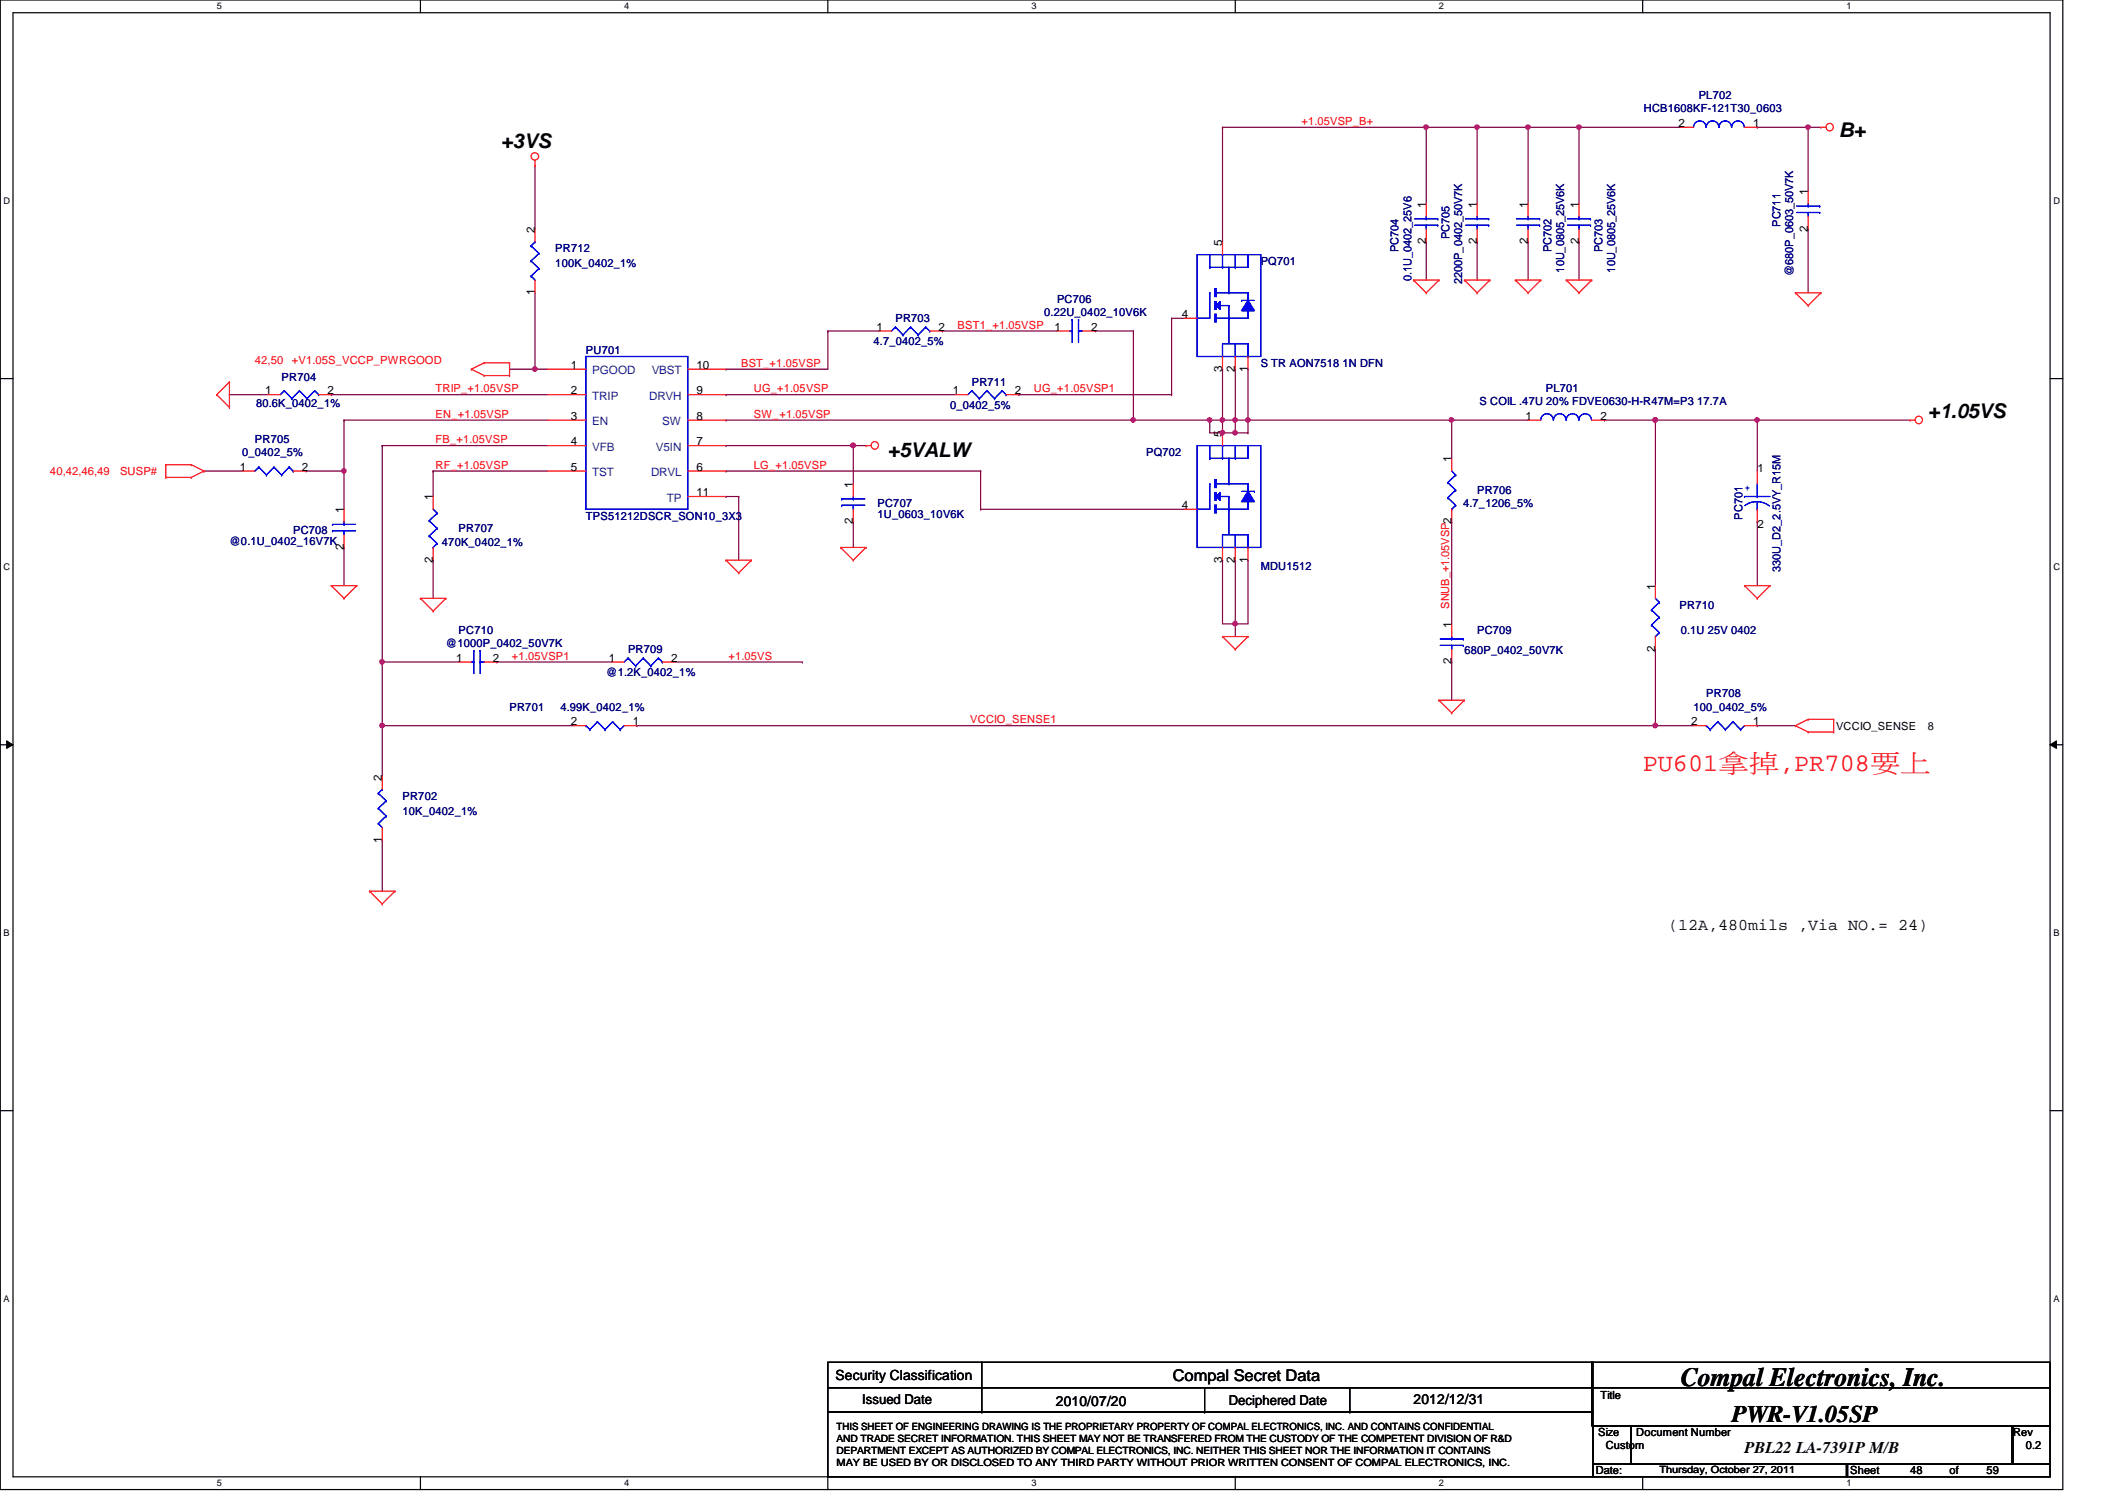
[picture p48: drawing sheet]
<svg xmlns="http://www.w3.org/2000/svg" width="297mm" height="210mm" viewBox="0 0 297 210" stroke-linecap="round" stroke-linejoin="round" font-family="sans-serif">
<defs><g id="words">
<text font-size="3.7" x="234.7" y="193.5">Compal Electronics, Inc.</text>
<text font-size="3.5" fill="#f00" x="229.4" y="107.7">PU601拿拿,PR708要上</text>
<text font-size="3.3" x="241.8" y="198.6">PWR-V1.05SP</text>
<g font-size="2.8">
<text x="69.9" y="20.7">+3VS</text>
<text x="256.8" y="19.1">B+</text>
<text x="269.2" y="58.4">+1.05VS</text>
<text x="123.9" y="63.8">+5VALW</text>
</g>
<g font-size="2.3">
<text x="233" y="129.9">(12A,480mils ,Via NO.= 24)</text>
<text x="243.6" y="203">PBL22 LA-7391P M/B</text>
</g>
<text font-size="2.2" x="163.8" y="192.8">Compal Secret Data</text>
<g font-size="1.9">
<text x="116.7" y="192.7">Security Classification</text>
<text x="120.4" y="196">Issued Date</text>
<text x="147.4" y="196.3">2010/07/20</text>
<text x="171.6" y="196.2">Deciphered Date</text>
<text x="197.4" y="196.1">2012/12/31</text>
</g>
<g font-size="1.6" fill="#f00">
<text x="181.7" y="17.4">+1.05VSP_B+</text>
<text x="133.7" y="45.9">BST1_+1.05VSP</text>
<text x="35.6" y="50.9">42,50</text>
<text x="40.8" y="50.9">+V1.05S_VCCP_PWRGOOD</text>
<text x="103.5" y="51.2">BST_+1.05VSP</text>
<text x="60.8" y="54.8">TRIP_+1.05VSP</text>
<text x="60.8" y="58.3">EN_+1.05VSP</text>
<text x="105.3" y="58.3">SW_+1.05VSP</text>
<text x="105.3" y="54.8">UG_+1.05VSP</text>
<text x="144.4" y="54.8">UG_+1.05VSP1</text>
<text x="60.8" y="61.9">FB_+1.05VSP</text>
<text x="60.8" y="65.4">RF_+1.05VSP</text>
<text x="105.3" y="65.4">LG_+1.05VSP</text>
<text x="7" y="66.3">40,42,46,49</text>
<text x="16.8" y="66.3">SUSP#</text>
<text x="202.4" y="85" transform="rotate(-90 202.4 85)">SNUB_+1.05VSP2</text>
<text x="71.5" y="92.1">+1.05VSP1</text>
<text x="101.7" y="92.1">+1.05VS</text>
<text x="135.5" y="101">VCCIO_SENSE1</text>
</g>
<g font-size="1.6" fill="#000080">
<text x="229.6" y="15.7">HCB1608KF-121T30_0603</text>
<text x="237.2" y="13.9">PL702</text>
<text x="77.6" y="35.2">PR712</text>
<text x="195.3" y="35.2" transform="rotate(-90 195.3 35.2)">PC704</text>
<text x="202.4" y="33.4" transform="rotate(-90 202.4 33.4)">PC705</text>
<text x="216.7" y="35.2" transform="rotate(-90 216.7 35.2)">PC702</text>
<text x="223.8" y="35.2" transform="rotate(-90 223.8 35.2)">PC703</text>
<text x="248.7" y="31.7" transform="rotate(-90 248.7 31.7)">PC711</text>
<text x="77.6" y="37.3">100K_0402_1%</text>
<text x="176.1" y="37">PQ701</text>
<text x="197.1" y="39.3" transform="rotate(-90 197.1 39.3)">0.1U_0402_25V6</text>
<text x="204.2" y="39.7" transform="rotate(-90 204.2 39.7)">2200P_0402_50V7K</text>
<text x="218.4" y="38.1" transform="rotate(-90 218.4 38.1)">10U_0805_25V6K</text>
<text x="225.5" y="38.1" transform="rotate(-90 225.5 38.1)">10U_0805_25V6K</text>
<text x="250.4" y="38.6" transform="rotate(-90 250.4 38.6)">@680P_0603_50V7K</text>
<text x="125" y="45">PR703</text>
<text x="145.8" y="44.1">0.22U_0402_10V6K</text>
<text x="147.6" y="42.3">PC706</text>
<text x="39.3" y="53.2">PR704</text>
<text x="81.8" y="49.4">PU701</text>
<text x="122" y="48.2">4.7_0402_5%</text>
<text x="135.7" y="53.9">PR711</text>
<text x="176.1" y="51.2">S TR AON7518 1N DFN</text>
<text x="35.8" y="56.9">80.6K_0402_1%</text>
<text x="132.7" y="57.1">0_0402_5%</text>
<text x="206.6" y="56.6">S COIL .47U 20% FDVE0630-H-R47M=P3 17.7A</text>
<text x="215.9" y="54.8">PL701</text>
<text x="33.8" y="63.7">0_0402_5%</text>
<text x="35.6" y="61.9">PR705</text>
<text x="160.1" y="63.7">PQ702</text>
<text x="122.6" y="70.8">PC707</text>
<text x="204.3" y="70.8">4.7_1206_5%</text>
<text x="206.3" y="69">PR706</text>
<text x="32" y="76.1">@0.1U_0402_16V7K</text>
<text x="40.9" y="74.5">PC708</text>
<text x="61.7" y="76.3">470K_0402_1%</text>
<text x="64" y="74.3">PR707</text>
<text x="81.8" y="72.6">TPS51212DSCR_SON10_3X3</text>
<text x="122.6" y="72.4">1U_0603_10V6K</text>
<text x="243.3" y="72.6" transform="rotate(-90 243.3 72.6)">PC701</text>
<text x="176.1" y="79.7">MDU1512</text>
<text x="248.7" y="79.8" transform="rotate(-90 248.7 79.8)">330U_D2_2.5VY_R15M</text>
<text x="64" y="88.6">PC710</text>
<text x="206.3" y="88.6">PC709</text>
<text x="234.6" y="85">PR710</text>
<text x="234.7" y="88.6">0.1U 25V 0402</text>
<text x="62.3" y="90.3">@1000P_0402_50V7K</text>
<text x="84.7" y="94.4">@1.2K_0402_1%</text>
<text x="87.7" y="91.2">PR709</text>
<text x="204.5" y="91.4">680P_0402_50V7K</text>
<text x="71.2" y="99.2">PR701</text>
<text x="78.3" y="99.2">4.99K_0402_1%</text>
<text x="236.5" y="99.2">100_0402_5%</text>
<text x="238.3" y="97.3">PR708</text>
<text x="56.2" y="111.7">PR702</text>
<text x="56.2" y="113.8">10K_0402_1%</text>
</g>
<g font-size="1.6">
<text x="234.4" y="17.7">2</text>
<text x="244.9" y="17.7">1</text>
<text x="199.1" y="29" transform="rotate(-90 199.1 29)">1</text>
<text x="206.2" y="29" transform="rotate(-90 206.2 29)">1</text>
<text x="213.4" y="29" transform="rotate(-90 213.4 29)">1</text>
<text x="220.5" y="29" transform="rotate(-90 220.5 29)">1</text>
<text x="252.5" y="27.2" transform="rotate(-90 252.5 27.2)">1</text>
<text x="74.7" y="32.6" transform="rotate(-90 74.7 32.6)">2</text>
<text x="170.7" y="34.3" transform="rotate(-90 170.7 34.3)">5</text>
<text x="199.1" y="34.1" transform="rotate(-90 199.1 34.1)">2</text>
<text x="206.2" y="34.1" transform="rotate(-90 206.2 34.1)">2</text>
<text x="213.4" y="34.1" transform="rotate(-90 213.4 34.1)">2</text>
<text x="220.5" y="34.1" transform="rotate(-90 220.5 34.1)">2</text>
<text x="252.5" y="32.3" transform="rotate(-90 252.5 32.3)">2</text>
<text x="74.7" y="41.2" transform="rotate(-90 74.7 41.2)">1</text>
<text x="122.4" y="46.2">1</text>
<text x="131.1" y="46.2">2</text>
<text x="147.3" y="46.2">1</text>
<text x="152.4" y="46.2">2</text>
<text x="165.1" y="44.4">4</text>
<text x="79.7" y="51.5">1</text>
<text x="97.3" y="51.5">10</text>
<text x="170.7" y="51.9" transform="rotate(-90 170.7 51.9)">3</text>
<text x="172.5" y="51.9" transform="rotate(-90 172.5 51.9)">2</text>
<text x="174.2" y="51.9" transform="rotate(-90 174.2 51.9)">1</text>
<text x="37" y="55.1">1</text>
<text x="45.7" y="55.1">2</text>
<text x="79.7" y="58.6">3</text>
<text x="79.7" y="55.1">2</text>
<text x="97.3" y="55.1">9</text>
<text x="97.3" y="58.6">8</text>
<text x="133.1" y="55.1">1</text>
<text x="141.7" y="55.1">2</text>
<text x="213.1" y="58.6">1</text>
<text x="223.5" y="58.6">2</text>
<text x="33.5" y="65.7">1</text>
<text x="42.2" y="65.7">2</text>
<text x="79.7" y="65.7">5</text>
<text x="79.7" y="62.2">4</text>
<text x="97.3" y="62.2">7</text>
<text x="97.3" y="65.7">6</text>
<text x="170.7" y="61" transform="rotate(-90 170.7 61)">5</text>
<text x="202.7" y="64.6" transform="rotate(-90 202.7 64.6)">1</text>
<text x="245.4" y="66">1</text>
<text x="48" y="71.7" transform="rotate(-90 48 71.7)">1</text>
<text x="60.4" y="69.9" transform="rotate(-90 60.4 69.9)">1</text>
<text x="97.3" y="69.3">11</text>
<text x="119.1" y="68.1" transform="rotate(-90 119.1 68.1)">1</text>
<text x="165.1" y="71.1">4</text>
<text x="48" y="76.8" transform="rotate(-90 48 76.8)">2</text>
<text x="119.1" y="73.2" transform="rotate(-90 119.1 73.2)">2</text>
<text x="245.4" y="73.8">2</text>
<text x="60.4" y="78.6" transform="rotate(-90 60.4 78.6)">2</text>
<text x="170.7" y="78.6" transform="rotate(-90 170.7 78.6)">3</text>
<text x="172.5" y="78.6" transform="rotate(-90 172.5 78.6)">2</text>
<text x="174.2" y="78.6" transform="rotate(-90 174.2 78.6)">1</text>
<text x="231.1" y="82.3" transform="rotate(-90 231.1 82.3)">1</text>
<text x="202.7" y="87.7" transform="rotate(-90 202.7 87.7)">1</text>
<text x="63.7" y="92.4">1</text>
<text x="68.8" y="92.4">2</text>
<text x="85" y="92.4">1</text>
<text x="93.7" y="92.4">2</text>
<text x="202.7" y="92.8" transform="rotate(-90 202.7 92.8)">2</text>
<text x="231.1" y="91" transform="rotate(-90 231.1 91)">2</text>
<text x="79.7" y="101.3">2</text>
<text x="88.4" y="101.3">1</text>
<text x="236.2" y="101.3">2</text>
<text x="244.9" y="101.3">1</text>
<text x="256.4" y="101.9">VCCIO_SENSE</text>
<text x="269.2" y="101.9">8</text>
<text x="53.3" y="109" transform="rotate(-90 53.3 109)">2</text>
<text x="53.3" y="117.7" transform="rotate(-90 53.3 117.7)">1</text>
<text x="223.5" y="195.4">Title</text>
<text x="223.2" y="200.6">Size</text>
<text x="224.2" y="202.4">Custom</text>
<text x="228.5" y="200.6">Document Number</text>
<text x="281.1" y="200.6">Rev</text>
<text x="282.9" y="202.4">0.2</text>
<text x="222.8" y="205.9">Date:</text>
<text x="258.4" y="205.9">Sheet</text>
<text x="266.7" y="205.9">48</text>
<text x="272.2" y="205.9">of</text>
<text x="277.4" y="205.9">59</text>
</g>
<g font-size="1.6" fill="#004080">
<text x="82.7" y="52.3">PGOOD</text>
<text x="91" y="52.3">VBST</text>
<text x="82.7" y="59.4">EN</text>
<text x="82.7" y="55.8">TRIP</text>
<text x="90.7" y="55.8">DRVH</text>
<text x="92.5" y="59.4">SW</text>
<text x="82.7" y="62.9">VFB</text>
<text x="91.6" y="62.9">V5IN</text>
<text x="82.7" y="66.5">TST</text>
<text x="90.9" y="66.5">DRVL</text>
<text x="93.1" y="70.1">TP</text>
</g>
<text font-size="1.6" fill="#00f" x="243.6" y="68.6">+</text>
<g font-size="1.4">
<text x="116.8" y="199.7">THIS SHEET OF ENGINEERING DRAWING IS THE PROPRIETARY PROPERTY OF COMPAL ELECTRONICS, INC. AND CONTAINS CONFIDENTIAL</text>
<text x="116.8" y="201.4">AND TRADE SECRET INFORMATION. THIS SHEET MAY NOT BE TRANSFERED FROM THE CUSTODY OF THE COMPETENT DIVISION OF R&amp;D</text>
<text x="116.8" y="203">DEPARTMENT EXCEPT AS AUTHORIZED BY COMPAL ELECTRONICS, INC. NEITHER THIS SHEET NOR THE INFORMATION IT CONTAINS</text>
<text x="116.8" y="204.7">MAY BE USED BY OR DISCLOSED TO ANY THIRD PARTY WITHOUT PRIOR WRITTEN CONSENT OF COMPAL ELECTRONICS, INC.</text>
<text x="231.7" y="205.8">Thursday, October 27, 2011</text>
</g>
<g font-size="1.3">
<text x="30.3" y="1.3">5</text>
<text x="87.2" y="1.3">4</text>
<text x="144.1" y="1.3">3</text>
<text x="201" y="1.3">2</text>
<text x="257.8" y="1.3">1</text>
<text x=".5" y="28.4">D</text>
<text x="286.8" y="28.4">D</text>
<text x=".5" y="79.5">C</text>
<text x="286.8" y="79.5">C</text>
<text x=".5" y="130.7">B</text>
<text x="286.8" y="130.7">B</text>
<text x=".5" y="181.8">A</text>
<text x="286.8" y="181.8">A</text>
<text x="30.3" y="207.6">5</text>
<text x="87.2" y="207.6">4</text>
<text x="144.1" y="207.6">3</text>
<text x="201" y="207.6">2</text>
<text x="257.8" y="207.6">1</text>
</g>
</g></defs>
<path d="M0 0h288.1v208h-288.1zM1.8 1.8h284.5v204.4h-284.5z" fill="none" stroke="#000" stroke-width=".17"/>
<g fill="#fff">
<path d="M30.3 .2h.6v1.4h-.6z"/>
<path d="M30.3 206.4h.6v1.4h-.6z"/>
</g>
<path d="M58.7 0v1.8M58.7 206.2v1.8" fill="none" stroke="#000" stroke-width=".17"/>
<g fill="#fff">
<path d="M87.2 .2h.6v1.4h-.6z"/>
<path d="M87.2 206.4h.6v1.4h-.6z"/>
</g>
<path d="M115.6 0v1.8M115.6 206.2v1.8" fill="none" stroke="#000" stroke-width=".17"/>
<g fill="#fff">
<path d="M144.1 .2h.6v1.4h-.6z"/>
<path d="M144.1 206.4h.6v1.4h-.6z"/>
</g>
<path d="M172.5 0v1.8M172.5 206.2v1.8" fill="none" stroke="#000" stroke-width=".17"/>
<g fill="#fff">
<path d="M201 .2h.6v1.4h-.6z"/>
<path d="M201 206.4h.6v1.4h-.6z"/>
</g>
<path d="M229.4 0v1.8M229.4 206.2v1.8" fill="none" stroke="#000" stroke-width=".17"/>
<g fill="#fff">
<path d="M257.8 .2h.7v1.4h-.7z"/>
<path d="M257.8 206.4h.7v1.4h-.7z"/>
<path d="M.5 27.3h.9v1.4h-.9z"/>
<path d="M286.8 27.3h.9v1.4h-.9z"/>
<path d="M.5 78.4h.9v1.4h-.9z"/>
<path d="M286.8 78.4h.9v1.4h-.9z"/>
</g>
<path d="M0 52.9h1.8M286.3 52.9h1.8" fill="none" stroke="#000" stroke-width=".17"/>
<g fill="#fff">
<path d="M.5 129.5h.8v1.4h-.8z"/>
<path d="M286.8 129.5h.8v1.4h-.8z"/>
</g>
<path d="M0 104h1.8M286.3 104h1.8" fill="none" stroke="#000" stroke-width=".17"/>
<path d="M.9 103.5l.9 .5-.9 .5zM286.3 104l.9-.5v1z" fill="#000"/>
<path d="M.9 103.5l.9 .5-.9 .5zM286.3 104l.9-.5v1z" fill="none" stroke="#000" stroke-width=".14"/>
<g fill="#fff">
<path d="M.5 180.6h.8v1.4h-.8z"/>
<path d="M286.8 180.6h.8v1.4h-.8z"/>
</g>
<path d="M0 155.1h1.8M286.3 155.1h1.8" fill="none" stroke="#000" stroke-width=".17"/>
<path d="M170.7 17.8h.1M170.7 17.8h28.5M220.5 33.8h.1M220.5 33.8v5.3M174.3 51.6h.1M174.3 58.7h.1M174.3 51.6v7.1M174.3 58.7h28.4" fill="none" stroke="#800040" stroke-width=".17"/>
<circle cx="174.3" cy="58.6" r=".32" fill="#f0f"/>
<circle cx="174.3" cy="58.6" r=".32" fill="none" stroke="#f0f" stroke-width=".17"/>
<path d="M172.5 58.7h.1M172.5 58.7h1.8" fill="none" stroke="#800040" stroke-width=".17"/>
<circle cx="172.5" cy="58.6" r=".32" fill="#f0f"/>
<circle cx="172.5" cy="58.6" r=".32" fill="none" stroke="#f0f" stroke-width=".17"/>
<path d="M213.4 17.8h.1M213.4 17.8h7.1M220.5 17.8h.1M220.5 17.8v10.6M136.9 65.8h.1M136.9 71.1h.1M136.9 65.8v5.3M136.9 71.1h28.5" fill="none" stroke="#800040" stroke-width=".17"/>
<circle cx="213.4" cy="17.8" r=".32" fill="#f0f"/>
<circle cx="213.4" cy="17.8" r=".32" fill="none" stroke="#f0f" stroke-width=".17"/>
<path d="M168.9 58.7h.1M168.9 58.7h1.8M53.4 92.5h.1M53.4 92.5v8.8" fill="none" stroke="#800040" stroke-width=".17"/>
<circle cx="53.4" cy="92.4" r=".32" fill="#f0f"/>
<circle cx="53.4" cy="92.4" r=".32" fill="none" stroke="#f0f" stroke-width=".17"/>
<path d="M53.4 101.3h.1M53.4 101.3v7.2" fill="none" stroke="#800040" stroke-width=".17"/>
<circle cx="53.4" cy="101.3" r=".32" fill="#f0f"/>
<circle cx="53.4" cy="101.3" r=".32" fill="none" stroke="#f0f" stroke-width=".17"/>
<path d="M170.7 17.8h.1M170.7 17.8v16M158.3 46.2h.1M158.3 46.2v12.5M170.7 58.7h.1M170.7 58.7v1.8" fill="none" stroke="#800040" stroke-width=".17"/>
<circle cx="170.7" cy="60.4" r=".32" fill="#f0f"/>
<circle cx="170.7" cy="60.4" r=".32" fill="none" stroke="#f0f" stroke-width=".17"/>
<path d="M101.4 51.6h.1M101.4 51.6h14.2M202.7 58.7h.1M202.7 58.7v5.3" fill="none" stroke="#800040" stroke-width=".17"/>
<circle cx="202.7" cy="58.6" r=".32" fill="#f0f"/>
<circle cx="202.7" cy="58.6" r=".32" fill="none" stroke="#f0f" stroke-width=".17"/>
<path d="M142.3 55.1h.1M142.3 55.1h21.3M163.6 55.1h.1M163.6 44.4h.1M163.6 44.4v10.7M163.6 44.4h1.8M88.9 101.3h.1M88.9 101.3h142.3" fill="none" stroke="#800040" stroke-width=".17"/>
<circle cx="231.2" cy="101.3" r=".32" fill="#f0f"/>
<circle cx="231.2" cy="101.3" r=".32" fill="none" stroke="#f0f" stroke-width=".17"/>
<path d="M131.6 46.2h.1M131.6 46.2h16M101.4 65.8h.1M101.4 65.8h35.5M103.2 69.3h.1M103.2 69.3v8.9M119.2 62.2h.1M119.2 62.2h1.7M53.4 101.3h.1M53.4 101.3h26.6" fill="none" stroke="#800040" stroke-width=".17"/>
<circle cx="119.1" cy="62.2" r=".32" fill="#f0f"/>
<circle cx="119.1" cy="62.2" r=".32" fill="none" stroke="#f0f" stroke-width=".17"/>
<path d="M101.4 62.2h.1M101.4 62.2h17.8M119.2 62.2h.1M119.2 62.2v5.4" fill="none" stroke="#800040" stroke-width=".17"/>
<circle cx="119.1" cy="62.2" r=".32" fill="#f0f"/>
<circle cx="119.1" cy="62.2" r=".32" fill="none" stroke="#f0f" stroke-width=".17"/>
<path d="M252.5 17.8h.1M252.5 17.8h1.8M119.2 72.9h.1M119.2 72.9v3.6" fill="none" stroke="#800040" stroke-width=".17"/>
<circle cx="252.5" cy="17.8" r=".32" fill="#f0f"/>
<circle cx="252.5" cy="17.8" r=".32" fill="none" stroke="#f0f" stroke-width=".17"/>
<g fill="none" stroke="#800040" stroke-width=".17">
<path d="M32 55.1h.1M32 55.1h5.4M46.3 55.1h.1M46.3 55.1h30.2M48 58.7h.1M48 58.7h28.5M115.6 46.2h.1M115.6 46.2h7.1M115.6 46.2v5.4M152.9 46.2h.1M152.9 46.2h5.4M202.7 58.7h.1"/>
<path d="M202.7 58.7h10.7M28.5 65.8h.1M28.5 65.8h5.3M48 65.8h.1M48 65.8v5.3M53.4 62.2h.1M53.4 62.2h23.1M60.5 78.2h.1M60.5 65.8h.1M60.5 65.8h16M60.5 78.2v5.4"/>
</g>
<circle cx="48" cy="65.8" r=".32" fill="#f0f"/>
<circle cx="48" cy="65.8" r=".32" fill="none" stroke="#f0f" stroke-width=".17"/>
<g fill="none" stroke="#800040" stroke-width=".17">
<path d="M220.5 17.8h.1M220.5 17.8h14.2M170.7 51.6h.1M170.7 51.6v7.1M172.5 51.6h.1M172.5 51.6v7.1M42.7 65.8h.1M42.7 65.8h5.3M48 76.5h.1M48 76.5v5.3M101.4 69.3h.1M101.4 69.3h1.8"/>
<path d="M202.7 72.9h.1M202.7 72.9v14.2M202.7 92.5h.1M202.7 92.5v5.3"/>
</g>
<circle cx="220.5" cy="17.8" r=".32" fill="#f0f"/>
<circle cx="220.5" cy="17.8" r=".32" fill="none" stroke="#f0f" stroke-width=".17"/>
<path d="M199.2 17.8h.1M199.2 17.8v10.6M199.2 17.8h7.1M206.3 17.8h.1M206.3 17.8v10.6M60.5 65.8h.1M60.5 65.8v3.5" fill="none" stroke="#800040" stroke-width=".17"/>
<circle cx="199.2" cy="17.8" r=".32" fill="#f0f"/>
<circle cx="199.2" cy="17.8" r=".32" fill="none" stroke="#f0f" stroke-width=".17"/>
<path d="M206.3 17.8h.1M206.3 17.8h7.1M213.4 17.8h.1M213.4 17.8v10.6" fill="none" stroke="#800040" stroke-width=".17"/>
<circle cx="206.3" cy="17.8" r=".32" fill="#f0f"/>
<circle cx="206.3" cy="17.8" r=".32" fill="none" stroke="#f0f" stroke-width=".17"/>
<path d="M199.2 33.8h.1M199.2 33.8v5.3M206.3 33.8h.1M206.3 33.8v5.3M213.4 33.8h.1M213.4 33.8v5.3M170.7 78.2h.1M170.7 78.2v8.9M172.5 78.2h.1M172.5 78.2v10.7M172.5 87.1h.1" fill="none" stroke="#800040" stroke-width=".17"/>
<circle cx="172.5" cy="87.1" r=".32" fill="#f0f"/>
<circle cx="172.5" cy="87.1" r=".32" fill="none" stroke="#f0f" stroke-width=".17"/>
<path d="M101.4 58.7h.1M101.4 58.7h56.9M172.5 58.7h.1M172.5 58.7v1.8M245.4 58.7h.1M245.4 58.7h21.3M170.7 87.1h1.8M172.5 87.1h.1M231.2 90.7h.1M231.2 90.7v10.6" fill="none" stroke="#800040" stroke-width=".17"/>
<circle cx="172.5" cy="60.4" r=".32" fill="#f0f"/>
<circle cx="172.5" cy="60.4" r=".32" fill="none" stroke="#f0f" stroke-width=".17"/>
<path d="M168.9 58.7h.1M168.9 58.7v1.8M174.3 58.7h.1M174.3 58.7v1.8" fill="none" stroke="#800040" stroke-width=".17"/>
<circle cx="168.9" cy="58.6" r=".32" fill="#f0f"/>
<circle cx="168.9" cy="58.6" r=".32" fill="none" stroke="#f0f" stroke-width=".17"/>
<path d="M158.3 58.7h.1M158.3 58.7h10.6" fill="none" stroke="#800040" stroke-width=".17"/>
<circle cx="158.3" cy="58.6" r=".32" fill="#f0f"/>
<circle cx="158.3" cy="58.6" r=".32" fill="none" stroke="#f0f" stroke-width=".17"/>
<path d="M245.4 58.7h.1M245.4 58.7v7.1M53.4 117.3h.1M53.4 117.3v7.2" fill="none" stroke="#800040" stroke-width=".17"/>
<circle cx="245.4" cy="58.6" r=".32" fill="#f0f"/>
<circle cx="245.4" cy="58.6" r=".32" fill="none" stroke="#f0f" stroke-width=".17"/>
<path d="M48 58.7h.1M48 58.7v7.1M231.2 58.7h.1M231.2 58.7h14.2" fill="none" stroke="#800040" stroke-width=".17"/>
<circle cx="231.2" cy="58.6" r=".32" fill="#f0f"/>
<circle cx="231.2" cy="58.6" r=".32" fill="none" stroke="#f0f" stroke-width=".17"/>
<path d="M170.7 58.7h.1M170.7 58.7h1.8M174.3 78.2h.1M174.3 78.2v8.9" fill="none" stroke="#800040" stroke-width=".17"/>
<circle cx="170.7" cy="58.6" r=".32" fill="#f0f"/>
<circle cx="170.7" cy="58.6" r=".32" fill="none" stroke="#f0f" stroke-width=".17"/>
<g fill="none" stroke="#800040" stroke-width=".17">
<path d="M224.1 58.7h.1M224.1 58.7h7.1M231.2 58.7h.1M231.2 58.7v23.1M53.4 62.2h.1M53.4 62.2v30.3M53.4 92.5h.1M53.4 92.5h10.6M69.4 92.5h.1M69.4 92.5h16M94.3 92.5h17.8M112.1 92.5h.1"/>
<path d="M172.5 87.1h.1M172.5 87.1h1.8M231.2 101.3h.1M231.2 101.3h5.3M245.4 101.3h.1M245.4 101.3h5.3"/>
</g>
<circle cx="231.2" cy="58.6" r=".32" fill="#f0f"/>
<circle cx="231.2" cy="58.6" r=".32" fill="none" stroke="#f0f" stroke-width=".17"/>
<g fill="none" stroke="#800040" stroke-width=".17">
<path d="M245.4 17.8h.1M245.4 17.8h7.1M252.5 17.8h.1M252.5 17.8v8.9M252.5 32h.1M252.5 32v8.9M74.7 51.6h.1M74.7 51.6h1.8M101.4 55.1h.1M101.4 55.1h32M168.9 60.5h5.4M170.7 60.5h.1"/>
<path d="M172.5 60.5h.1M174.3 60.5h.1M245.4 72.9h.1M245.4 72.9v8.9"/>
</g>
<circle cx="74.7" cy="51.5" r=".32" fill="#f0f"/>
<circle cx="74.7" cy="51.5" r=".32" fill="none" stroke="#f0f" stroke-width=".17"/>
<path d="M74.7 23.1h.1M74.7 23.1v8.9M71.2 51.6h.1M71.2 51.6h3.5M74.7 51.6h.1M74.7 40.9v10.7" fill="none" stroke="#800040" stroke-width=".17"/>
<g fill="none" stroke="#f00" stroke-width=".17">
<path d="M234.7 17.8h1.8M243.6 17.8h1.8M254.3 17.8h.1M254.3 17.8h.7M74.7 23.1h.1M74.7 22.4v.7M197.4 39.1h.1M197.4 39.1h3.6M197.4 39.1l1.8 1.8M199.2 28.4v1.8M199.2 32v1.8M201 39.1h.1"/>
<path d="M201 39.1l-1.8 1.8M204.5 39.1h.1M204.5 39.1h3.6M204.5 39.1l1.8 1.8M208.1 39.1h.1M208.1 39.1l-1.8 1.8M211.6 39.1h.1M211.6 39.1h3.6M211.6 39.1l1.8 1.8M215.2 39.1h.1M215.2 39.1l-1.8 1.8M218.7 39.1h.1"/>
<path d="M218.7 39.1h3.6M218.7 39.1l1.8 1.8M220.5 28.4v1.8M220.5 32v1.8M222.3 39.1h.1M222.3 39.1l-1.8 1.8M252.5 26.7v1.7M252.5 30.2v1.8M30.3 55.1h.1M30.3 55.1l1.7 1.8M32 53.3h.1M32 56.9h.1"/>
<path d="M32 53.3v3.6M32 53.3l-1.7 1.8M37.4 55.1h1.8M44.5 55.1h1.8M65.8 51.6h.1M65.8 51.6l1.8 .9M67.6 50.7h.1M67.6 52.5h.1M67.6 50.7l-1.8 .9M67.6 50.7h3.6M67.6 52.5h3.6M71.2 50.7h.1"/>
<path d="M71.2 52.5h.1M71.2 50.7v1.8M133.4 55.1h1.8M140.5 55.1h1.8M147.6 46.2h1.8M151.2 46.2h1.7M199.2 40.9h.1M206.3 40.9h.1M213.4 40.9h.1M220.5 40.9h.1M250.7 40.9h.1M250.7 40.9h3.6"/>
<path d="M250.7 40.9l1.8 1.8M252.5 42.7h.1M254.3 40.9h.1M254.3 40.9l-1.8 1.8M266.7 58.7h.1M266.7 58.7h.8M23.2 66.7h.1M23.2 64.9h.1M23.2 64.9h3.5M23.2 66.7h3.5M23.2 64.9v1.8M26.7 64.9h.1"/>
<path d="M26.7 66.7h.1M26.7 64.9l1.8 .9M28.5 65.8h.1M28.5 65.8l-1.8 .9M48 71.1v1.8M48 74.7v1.8M101.4 78.2h.1M101.4 78.2h3.5M101.4 78.2l1.8 1.8M104.9 78.2h.1M104.9 78.2l-1.7 1.8M117.4 76.5h.1"/>
<path d="M117.4 76.5h3.5M117.4 76.5l1.8 1.7M119.2 78.2h.1M120.9 62.2h.1M120.9 76.5h.1M120.9 62.2h.8M120.9 76.5l-1.7 1.7M46.3 81.8h.1M46.3 81.8h3.5M46.3 81.8l1.7 1.8M48 83.6h.1M49.8 81.8h.1"/>
<path d="M49.8 81.8l-1.8 1.8M58.7 83.6h.1M58.7 83.6h3.6M58.7 83.6l1.8 1.7M60.5 85.3h.1M62.3 83.6h.1M62.3 83.6l-1.8 1.7M64 92.5h1.8M67.6 92.5h1.8M103.2 80h.1M170.7 88.9h.1M170.7 88.9h3.6"/>
<path d="M170.7 88.9l1.8 1.8M172.5 90.7h.1M174.3 88.9h.1M174.3 88.9l-1.8 1.8M201 97.8h.1M201 97.8h3.5M201 97.8l1.7 1.8M202.7 99.6h.1M202.7 87.1v1.8M202.7 90.7v1.8M204.5 97.8h.1M204.5 97.8l-1.8 1.8"/>
<path d="M243.6 81.8h.1M243.6 81.8h3.6M243.6 81.8l1.8 1.8M245.4 83.6h.1M247.2 81.8h.1M247.2 81.8l-1.8 1.8M250.7 101.3h.1M250.7 101.3l1.8 .9M252.5 100.5h.1M252.5 102.2h.1M252.5 100.5l-1.8 .8M252.5 100.5h3.6"/>
<path d="M252.5 102.2h3.6M256.1 100.5h.1M256.1 102.2h.1M256.1 100.5v1.7M51.6 124.5h.1M51.6 124.5h3.6M51.6 124.5l1.8 1.7M53.4 126.2h.1M55.2 124.5h.1M55.2 124.5l-1.8 1.7"/>
<circle cx="255.5" cy="17.8" r=".52"/>
<circle cx="74.7" cy="21.8" r=".52"/>
<circle cx="268" cy="58.6" r=".52"/>
<circle cx="122.2" cy="62.2" r=".52"/>
</g>
<g fill="none" stroke="#000" stroke-width=".17">
<path d="M115.6 190.2h106.9v3.6h-106.9zM115.6 193.8h106.9v3.4h-106.9zM115.6 197.2h106.9v9h-106.9zM137.1 193.8h.1M137.1 197.2h.1M137.1 190.2v7M168.2 197.2h.1M168.2 193.8v3.4M188.5 197.2h.1M188.5 193.8v3.4M222.3 190.2h64v3.6h-64zM222.3 193.8h64v5.3h-64z"/>
<path d="M222.5 199.1h5.3v5.4h-5.3zM227.8 199.1h53.3v5.4h-53.3zM281 199.1h5.3v5.4h-5.3zM222.5 204.5h35.5v1.7h-35.5zM257.8 204.5h28.5v1.7h-28.5z"/>
</g>
<g fill="none" stroke="#00f" stroke-width=".17">
<path d="M236.5 17.8a.87 .87 0 0 1 .9-.9 .87 .87 0 0 1 .8 .9M238.3 17.8a.87 .87 0 0 1 .9-.9 .87 .87 0 0 1 .8 .9M240.1 17.8a.87 .87 0 0 1 .8-.9 .87 .87 0 0 1 .9 .9M241.8 17.8a.87 .87 0 0 1 .9-.9 .87 .87 0 0 1 .9 .9M168.9 37.3h.1M168.9 35.6v1.7M170.7 37.3h.1M170.7 35.6v1.7M171.6 37.3v3.6M172.5 37.3h.1M172.5 35.6v1.7M174.3 35.6h.1"/>
<path d="M174.3 35.6v1.7h-5.4M197.6 31.5h3.2M197.6 30.6h3.2M199.2 30.6h.1M199.2 31.5h.1M199.2 30.2v.4M199.2 31.5v.5M200.8 31.5h.1M200.8 30.6h.1M218.9 31.5h3.2M218.9 30.6h3.2M220.5 30.6h.1"/>
<path d="M220.5 31.5h.1M220.5 30.2v.4M220.5 31.5v.5M222.1 31.5h.1M222.1 30.6h.1M250.9 29.7h3.2M250.9 28.8h3.2M252.5 28.8h.1M252.5 29.7h.1M252.5 28.4v.4M252.5 29.7v.5M254.1 29.7h.1"/>
<path d="M254.1 28.8h.1M39.7 54.6h.1M39.7 54.6l-.5 .5M39.7 54.6l1.1 1.1M40.8 55.7h.1M41.8 54.6h.1M41.8 54.6l-1 1.1M41.8 54.6l1.1 1.1M42.9 55.7h.1M43.9 54.6h.1M43.9 54.6l-1 1.1M43.9 54.6l.6 .5"/>
<path d="M44.5 55.1h.1M135.7 54.6h.1M135.7 54.6l-.5 .5M135.7 54.6l1.1 1.1M136.8 55.7h.1M137.8 54.6h.1M137.8 54.6l-1 1.1M137.8 54.6l1.1 1.1M138.9 55.7h.1M140 54.6h.1M140 54.6l-1.1 1.1M140 54.6l.5 .5"/>
<path d="M140.5 55.1h.1M149.4 46.2h.3M149.7 46.2h.1M149.7 44.6h.1M149.7 44.6v3.2M150.6 44.6h.1M150.6 46.2h.1M150.6 46.2h.6M150.6 44.6v3.2M167.2 44.4h.1M168.9 40.9h.1M168.9 40.9v3.5h-1.7"/>
<path d="M169.7 40.3h.1M169.7 43.9h.1M169.7 42.1h.1M169.7 40.3v1.1M169.7 42.1v1.1M169.7 43.9v1.1M169.8 40.3h.1M169.8 43.9h.1M169.8 42.1h.1M169.8 40.3v1.1M169.8 42.1v1.1M169.8 43.9v1.1"/>
<path d="M169.8 40.9h4.5M170.4 42.7h.1M170.4 42.7h1.2M170.7 49.8h.1M170.7 48v1.8M171.6 40.9h.1M171.6 44.4h.1M171.6 44.4v3.6M172.5 49.8h.1M172.5 48v1.8M173.4 42h.1M173.4 42h1.8"/>
<path d="M174.3 40.9h.1M174.3 43.4h.1M174.3 49.8h.1M174.3 40.9v1.1M174.3 43.4v1M174.3 48v1.8M46.4 74.1h.1M46.4 73.2h.1M46.4 74.1h3.3M46.4 73.2h3.3M48 73.2h.1M48 74.1h.1"/>
<path d="M48 72.9v.3M48 74.1v.6M65.8 92.5h.4M66.2 92.5h.1M66.2 90.8h.1M66.2 90.8v3.3M67.1 90.8h.1M67.1 92.5h.1M67.1 92.5h.5M67.1 90.8v3.3M201.1 90.1h3.2M201.1 89.2h3.2"/>
<path d="M202.7 89.2h.1M202.7 90.1h.1M202.7 88.9v.3M202.7 90.1v.6M204.3 90.1h.1M204.3 89.2h.1"/>
</g>
<path d="M174.3 42l.9 1.4h-1.8z" fill="#00f"/>
<path d="M169.8 44.4h.1M169.8 44.4h4.5M174.3 42l.9 1.4h-1.8z" fill="none" stroke="#00f" stroke-width=".17"/>
<path d="M169.8 42.7l.6-.6v1.1z" fill="#00f"/>
<g fill="none" stroke="#00f" stroke-width=".17">
<path d="M167.2 35.6h8.9v14.2h-8.9zM168.9 37.3h.1M168.9 35.6v1.7M170.7 37.3h.1M170.7 35.6v1.7M171.6 37.3v3.6M172.5 37.3h.1M172.5 35.6v1.7M174.3 35.6h.1M174.3 35.6v1.7h-5.4M167.2 44.4h.1M168.9 40.9h.1"/>
<path d="M168.9 40.9v3.5h-1.7M169.7 40.3h.1M169.7 43.9h.1M169.7 42.1h.1M169.7 40.3v1.1M169.7 42.1v1.1M169.7 43.9v1.1M169.8 42.7l.6-.6v1.1zM169.8 40.3h.1M169.8 43.9h.1M169.8 42.1h.1M169.8 40.3v1.1"/>
<path d="M169.8 42.1v1.1M169.8 43.9v1.1M169.8 40.9h4.5M170.4 42.7h.1M170.4 42.7h1.2M170.7 49.8h.1M171.6 42.7h.1M171.6 40.9h.1M171.6 44.4h.1M171.6 42.7v5.3M172.5 49.8h.1M172.5 48v1.8"/>
<path d="M173.4 42h.1M173.4 42h1.8M174.3 48h.1M174.3 40.9h.1M174.3 43.4h.1M174.3 49.8h.1M174.3 48h-3.6v1.8M174.3 40.9v1.1M174.3 43.4v1M174.3 48v1.8"/>
</g>
<path d="M174.3 42l.9 1.4h-1.8z" fill="#00f"/>
<path d="M169.8 44.4h.1M169.8 44.4h4.5M174.3 42l.9 1.4h-1.8z" fill="none" stroke="#00f" stroke-width=".17"/>
<path d="M169.8 42.7l.6-.6v1.1z" fill="#00f"/>
<g fill="none" stroke="#00f" stroke-width=".17">
<path d="M167.2 35.6h8.9v14.2h-8.9zM169.8 42.7l.6-.6v1.1zM170.7 48h3.6M171.6 42.7h.1M171.6 42.7v1.7M174.3 48h.1M167.2 71.1h.1M168.9 64h.1M168.9 67.6h.1M168.9 67.6v3.5h-1.7M168.9 62.2v1.8M169.7 67h.1"/>
<path d="M169.7 70.6h.1M169.7 68.8h.1M169.7 67v1.1M169.7 68.8v1.1M169.7 70.6v1.1M169.8 67h.1M169.8 70.6h.1M169.8 68.8h.1M169.8 67v1.1M169.8 68.8v1.1M169.8 70.6v1.1M169.8 67.6h4.5"/>
<path d="M170.4 69.3h.1M170.4 69.3h1.2M170.7 76.5h.1M170.7 64h.1M170.7 62.2v1.8M170.7 74.7v1.8M171.6 67.6h.1M171.6 71.1h.1M171.6 64v3.6M171.6 71.1v3.6M172.5 76.5h.1M172.5 64h.1"/>
<path d="M172.5 62.2v1.8M172.5 74.7v1.8M174.3 67.6h.1M174.3 62.2h.1M174.3 70.1h.1M174.3 76.5h.1M174.3 62.2v1.8h-5.4M174.3 67.6v1M174.3 70.1v1M174.3 74.7v1.8"/>
</g>
<path d="M170.7 33.8v1.8M165.4 44.4h1.8M170.7 49.8v1.8M172.5 49.8v1.8M174.3 49.8v1.8" fill="none" stroke="#f00" stroke-width=".17"/>
<path d="M174.3 68.6l.9 1.5h-1.8z" fill="#00f"/>
<path d="M169.8 71.1h.1M169.8 71.1h4.5M174.3 68.6l.9 1.5h-1.8z" fill="none" stroke="#00f" stroke-width=".17"/>
<path d="M169.8 69.3l.6-.5v1.1z" fill="#00f"/>
<g fill="none" stroke="#00f" stroke-width=".17">
<path d="M167.2 62.2h8.9v14.3h-8.9zM167.2 71.1h.1M168.9 64h.1M168.9 67.6h.1M168.9 67.6v3.5h-1.7M168.9 62.2v1.8M169.7 67h.1M169.7 70.6h.1M169.7 68.8h.1M169.7 67v1.1M169.7 68.8v1.1M169.7 70.6v1.1"/>
<path d="M169.8 69.3l.6-.5v1.1zM169.8 67h.1M169.8 70.6h.1M169.8 68.8h.1M169.8 67v1.1M169.8 68.8v1.1M169.8 70.6v1.1M169.8 67.6h4.5M170.4 69.3h.1M170.4 69.3h1.2M170.7 76.5h.1M170.7 64h.1"/>
<path d="M170.7 62.2v1.8M171.6 69.3h.1M171.6 67.6h.1M171.6 71.1h.1M171.6 64v3.6M171.6 69.3v5.4M172.5 76.5h.1M172.5 64h.1M172.5 62.2v1.8M172.5 74.7v1.8M173.4 68.6h1.8M174.3 74.7h.1"/>
<path d="M174.3 67.6h.1M174.3 62.2h.1M174.3 70.1h.1M174.3 76.5h.1M174.3 74.7h-3.6v1.8M174.3 62.2v1.8h-5.4M174.3 67.6v1M174.3 70.1v1M174.3 74.7v1.8M175.2 68.6h.1"/>
</g>
<path d="M174.3 68.6l.9 1.5h-1.8z" fill="#00f"/>
<path d="M169.8 71.1h.1M169.8 71.1h4.5M174.3 68.6l.9 1.5h-1.8z" fill="none" stroke="#00f" stroke-width=".17"/>
<path d="M169.8 69.3l.6-.5v1.1z" fill="#00f"/>
<g fill="none" stroke="#00f" stroke-width=".17">
<path d="M74.2 38.6h.1M74.2 36.4h.1M74.2 34.3h.1M74.2 38.6l.5 .5M74.2 36.4l1.1 1.1M74.2 34.3l1.1 1.1M74.7 33.8h.1M74.7 33.8l-.5 .5M75.3 37.5h.1M75.3 35.4h.1M75.3 37.5l-1.1 1.1M75.3 35.4l-1.1 1"/>
<path d="M204.7 31.5h3.2M204.7 30.6h3.2M206.3 30.6h.1M206.3 31.5h.1M206.3 30.2v.4M206.3 31.5v.5M207.9 31.5h.1M207.9 30.6h.1M211.8 31.5h3.2M211.8 30.6h3.2M213.4 30.6h.1M213.4 31.5h.1"/>
<path d="M213.4 30.2v.4M213.4 31.5v.5M215 31.5h.1M215 30.6h.1M81.8 49.8h14.3v21.3h-14.3zM125 45.7h.1M125 45.7l-.5 .5M125 45.7l1.1 1.1M126.1 46.8h.1M127.2 45.7h.1M127.2 45.7l-1.1 1.1M127.2 45.7l1 1.1"/>
<path d="M128.2 46.8h.1M129.3 45.7h.1M129.3 45.7l-1.1 1.1M129.3 45.7l.5 .5M129.8 46.2h.1M215.2 58.7a.87 .87 0 0 1 .8-.9 .87 .87 0 0 1 .9 .9M217 58.7a.87 .87 0 0 1 .8-.9 .87 .87 0 0 1 .9 .9M218.7 58.7a.87 .87 0 0 1 .9-.9 .87 .87 0 0 1 .9 .9M220.5 58.7a.87 .87 0 0 1 .9-.9 .87 .87 0 0 1 .8 .9M36.1 65.2h.1M36.1 65.2l-.5 .6M36.1 65.2l1.1 1.1"/>
<path d="M37.2 66.3h.1M38.3 65.2h.1M38.3 65.2l-1.1 1.1M38.3 65.2l1 1.1M39.3 66.3h.1M40.4 65.2h.1M40.4 65.2l-1.1 1.1M40.4 65.2l.5 .6M40.9 65.8h.1M59.9 72.7h.1M59.9 74.8h.1M59.9 72.7l1.1 1.1"/>
<path d="M59.9 74.8l1.1 1.1M60.5 76.5h.1M60.5 71.1l.5 .6M61 71.7h.1M61 73.8h.1M61 75.9h.1M61 71.7l-1.1 1M61 73.8l-1.1 1M61 75.9l-.5 .6M117.6 70.6h.1M117.6 69.7h.1M117.6 70.6h3.2"/>
<path d="M117.6 69.7h3.2M119.2 69.7h.1M119.2 70.6h.1M119.2 69.3v.4M119.2 70.6v.5M167.2 62.2h8.9v14.3h-8.9zM169.8 69.3l.6-.5v1.1zM170.7 74.7h3.6M171.6 69.3h.1M171.6 69.3v1.8M173.4 68.6h1.8M174.3 74.7h.1"/>
<path d="M175.2 68.6h.1M202.2 67.4h.1M202.2 69.5h.1M202.2 67.4l1.1 1.1M202.2 69.5l1.1 1.1M202.7 71.1h.1M202.7 65.8l.6 .5M203.3 66.3h.1M203.3 68.5h.1M203.3 70.6h.1M203.3 66.3l-1.1 1.1M203.3 68.5l-1.1 1"/>
<path d="M203.3 70.6l-.6 .5M243.6 69.3h.1M243.6 69.3h3.6M245.4 69.3h.1M245.4 70.1l-1.1 .2-.6 .3M245.4 70.1l.7 .1 1 .5M245.4 71.1h.1M245.4 67.6v1.7M245.4 70.1v1M87.7 91.9h.1M87.7 91.9l-.5 .6M87.7 91.9l1.1 1.1"/>
<path d="M88.8 93h.1M89.8 91.9h.1M89.8 91.9l-1 1.1M89.8 91.9l1.1 1.1M90.9 93h.1M91.9 91.9h.1M91.9 91.9l-1 1.1M91.9 91.9l.6 .6M92.5 92.5h.1M230.6 85.2h.1M230.6 87.3h.1M230.6 85.2l1.1 1"/>
<path d="M230.6 87.3l1.1 1M231.2 88.9h.1M231.2 83.6l.5 .5M231.7 84.1h.1M231.7 86.2h.1M231.7 88.3h.1M231.7 84.1l-1.1 1.1M231.7 86.2l-1.1 1.1M231.7 88.3l-.5 .6M52.8 115h.1M52.8 112.9h.1M52.8 110.8h.1"/>
<path d="M52.8 115l.6 .6M52.8 112.9l1.1 1.1M52.8 110.8l1.1 1M53.4 110.2h.1M53.4 110.2l-.6 .6M53.9 114h.1M53.9 111.8h.1M53.9 114l-1.1 1M53.9 111.8l-1.1 1.1M81.8 101.3h.1M81.8 101.3l.6 .6M82.4 101.9h.1"/>
<path d="M83.4 100.8h.1M83.4 100.8l-1 1.1M83.4 100.8l1.1 1.1M84.5 101.9h.1M85.6 100.8h.1M85.6 100.8l1 1.1M85.6 100.8l-1.1 1.1M86.6 101.9h.1M87.2 101.3l-.6 .6M238.3 101.3h.1M238.3 101.3l.5 .6M238.8 101.9h.1"/>
<path d="M239.9 100.8h.1M239.9 100.8l1.1 1.1M239.9 100.8l-1.1 1.1M241 101.9h.1M242 100.8h.1M242 100.8l1.1 1.1M242 100.8l-1 1.1M243.1 101.9h.1M243.6 101.3l-.5 .6"/>
</g>
<g fill="none" stroke="#f00" stroke-width=".17">
<path d="M74.7 32v1.8M74.7 39.1v1.8M206.3 28.4v1.8M206.3 32v1.8M213.4 28.4v1.8M213.4 32v1.8M76.5 58.7h5.3M76.5 55.1h5.3M76.5 51.6h5.3M96.1 58.7h5.3M96.1 55.1h5.3M96.1 51.6h5.3"/>
<path d="M122.7 46.2h1.8M129.8 46.2h1.8M213.4 58.7h1.8M222.3 58.7h1.8M33.8 65.8h1.8M40.9 65.8h1.8M60.5 69.3v1.8M60.5 76.5v1.7M76.5 65.8h5.3M76.5 62.2h5.3M96.1 65.8h5.3M96.1 62.2h5.3"/>
<path d="M96.1 69.3h5.3M119.2 67.6v1.7M119.2 71.1v1.8M165.4 71.1h1.8M170.7 60.5v1.7M170.7 76.5v1.7M172.5 76.5v1.7M174.3 76.5v1.7M202.7 64v1.8M202.7 71.1v1.8M245.4 65.8v1.8M245.4 71.1v1.8"/>
<path d="M85.4 92.5h1.8M92.5 92.5h1.8M231.2 81.8v1.8M231.2 88.9v1.8M53.4 108.5v1.7M53.4 115.6v1.7M80 101.3h1.8M87.2 101.3h1.7M236.5 101.3h1.8M243.6 101.3h1.8"/>
</g>
<circle cx="174.3" cy="58.6" r=".32" fill="#f0f"/>
<circle cx="174.3" cy="58.6" r=".32" fill="none" stroke="#f0f" stroke-width=".17"/>
<circle cx="172.5" cy="58.6" r=".32" fill="#f0f"/>
<circle cx="172.5" cy="58.6" r=".32" fill="none" stroke="#f0f" stroke-width=".17"/>
<circle cx="213.4" cy="17.8" r=".32" fill="#f0f"/>
<circle cx="213.4" cy="17.8" r=".32" fill="none" stroke="#f0f" stroke-width=".17"/>
<circle cx="53.4" cy="92.4" r=".32" fill="#f0f"/>
<circle cx="53.4" cy="92.4" r=".32" fill="none" stroke="#f0f" stroke-width=".17"/>
<circle cx="53.4" cy="101.3" r=".32" fill="#f0f"/>
<circle cx="53.4" cy="101.3" r=".32" fill="none" stroke="#f0f" stroke-width=".17"/>
<circle cx="170.7" cy="60.4" r=".32" fill="#f0f"/>
<circle cx="170.7" cy="60.4" r=".32" fill="none" stroke="#f0f" stroke-width=".17"/>
<circle cx="202.7" cy="58.6" r=".32" fill="#f0f"/>
<circle cx="202.7" cy="58.6" r=".32" fill="none" stroke="#f0f" stroke-width=".17"/>
<circle cx="231.2" cy="101.3" r=".32" fill="#f0f"/>
<circle cx="231.2" cy="101.3" r=".32" fill="none" stroke="#f0f" stroke-width=".17"/>
<circle cx="119.1" cy="62.2" r=".32" fill="#f0f"/>
<circle cx="119.1" cy="62.2" r=".32" fill="none" stroke="#f0f" stroke-width=".17"/>
<circle cx="119.1" cy="62.2" r=".32" fill="#f0f"/>
<circle cx="119.1" cy="62.2" r=".32" fill="none" stroke="#f0f" stroke-width=".17"/>
<circle cx="252.5" cy="17.8" r=".32" fill="#f0f"/>
<circle cx="252.5" cy="17.8" r=".32" fill="none" stroke="#f0f" stroke-width=".17"/>
<circle cx="48" cy="65.8" r=".32" fill="#f0f"/>
<circle cx="48" cy="65.8" r=".32" fill="none" stroke="#f0f" stroke-width=".17"/>
<circle cx="220.5" cy="17.8" r=".32" fill="#f0f"/>
<circle cx="220.5" cy="17.8" r=".32" fill="none" stroke="#f0f" stroke-width=".17"/>
<circle cx="199.2" cy="17.8" r=".32" fill="#f0f"/>
<circle cx="199.2" cy="17.8" r=".32" fill="none" stroke="#f0f" stroke-width=".17"/>
<circle cx="206.3" cy="17.8" r=".32" fill="#f0f"/>
<circle cx="206.3" cy="17.8" r=".32" fill="none" stroke="#f0f" stroke-width=".17"/>
<circle cx="172.5" cy="87.1" r=".32" fill="#f0f"/>
<circle cx="172.5" cy="87.1" r=".32" fill="none" stroke="#f0f" stroke-width=".17"/>
<circle cx="172.5" cy="60.4" r=".32" fill="#f0f"/>
<circle cx="172.5" cy="60.4" r=".32" fill="none" stroke="#f0f" stroke-width=".17"/>
<circle cx="168.9" cy="58.6" r=".32" fill="#f0f"/>
<circle cx="168.9" cy="58.6" r=".32" fill="none" stroke="#f0f" stroke-width=".17"/>
<circle cx="158.3" cy="58.6" r=".32" fill="#f0f"/>
<circle cx="158.3" cy="58.6" r=".32" fill="none" stroke="#f0f" stroke-width=".17"/>
<circle cx="245.4" cy="58.6" r=".32" fill="#f0f"/>
<circle cx="245.4" cy="58.6" r=".32" fill="none" stroke="#f0f" stroke-width=".17"/>
<circle cx="231.2" cy="58.6" r=".32" fill="#f0f"/>
<circle cx="231.2" cy="58.6" r=".32" fill="none" stroke="#f0f" stroke-width=".17"/>
<circle cx="170.7" cy="58.6" r=".32" fill="#f0f"/>
<circle cx="170.7" cy="58.6" r=".32" fill="none" stroke="#f0f" stroke-width=".17"/>
<circle cx="231.2" cy="58.6" r=".32" fill="#f0f"/>
<circle cx="231.2" cy="58.6" r=".32" fill="none" stroke="#f0f" stroke-width=".17"/>
<circle cx="74.7" cy="51.5" r=".32" fill="#f0f"/>
<circle cx="74.7" cy="51.5" r=".32" fill="none" stroke="#f0f" stroke-width=".17"/>
<use href="#words"/>
</svg>
